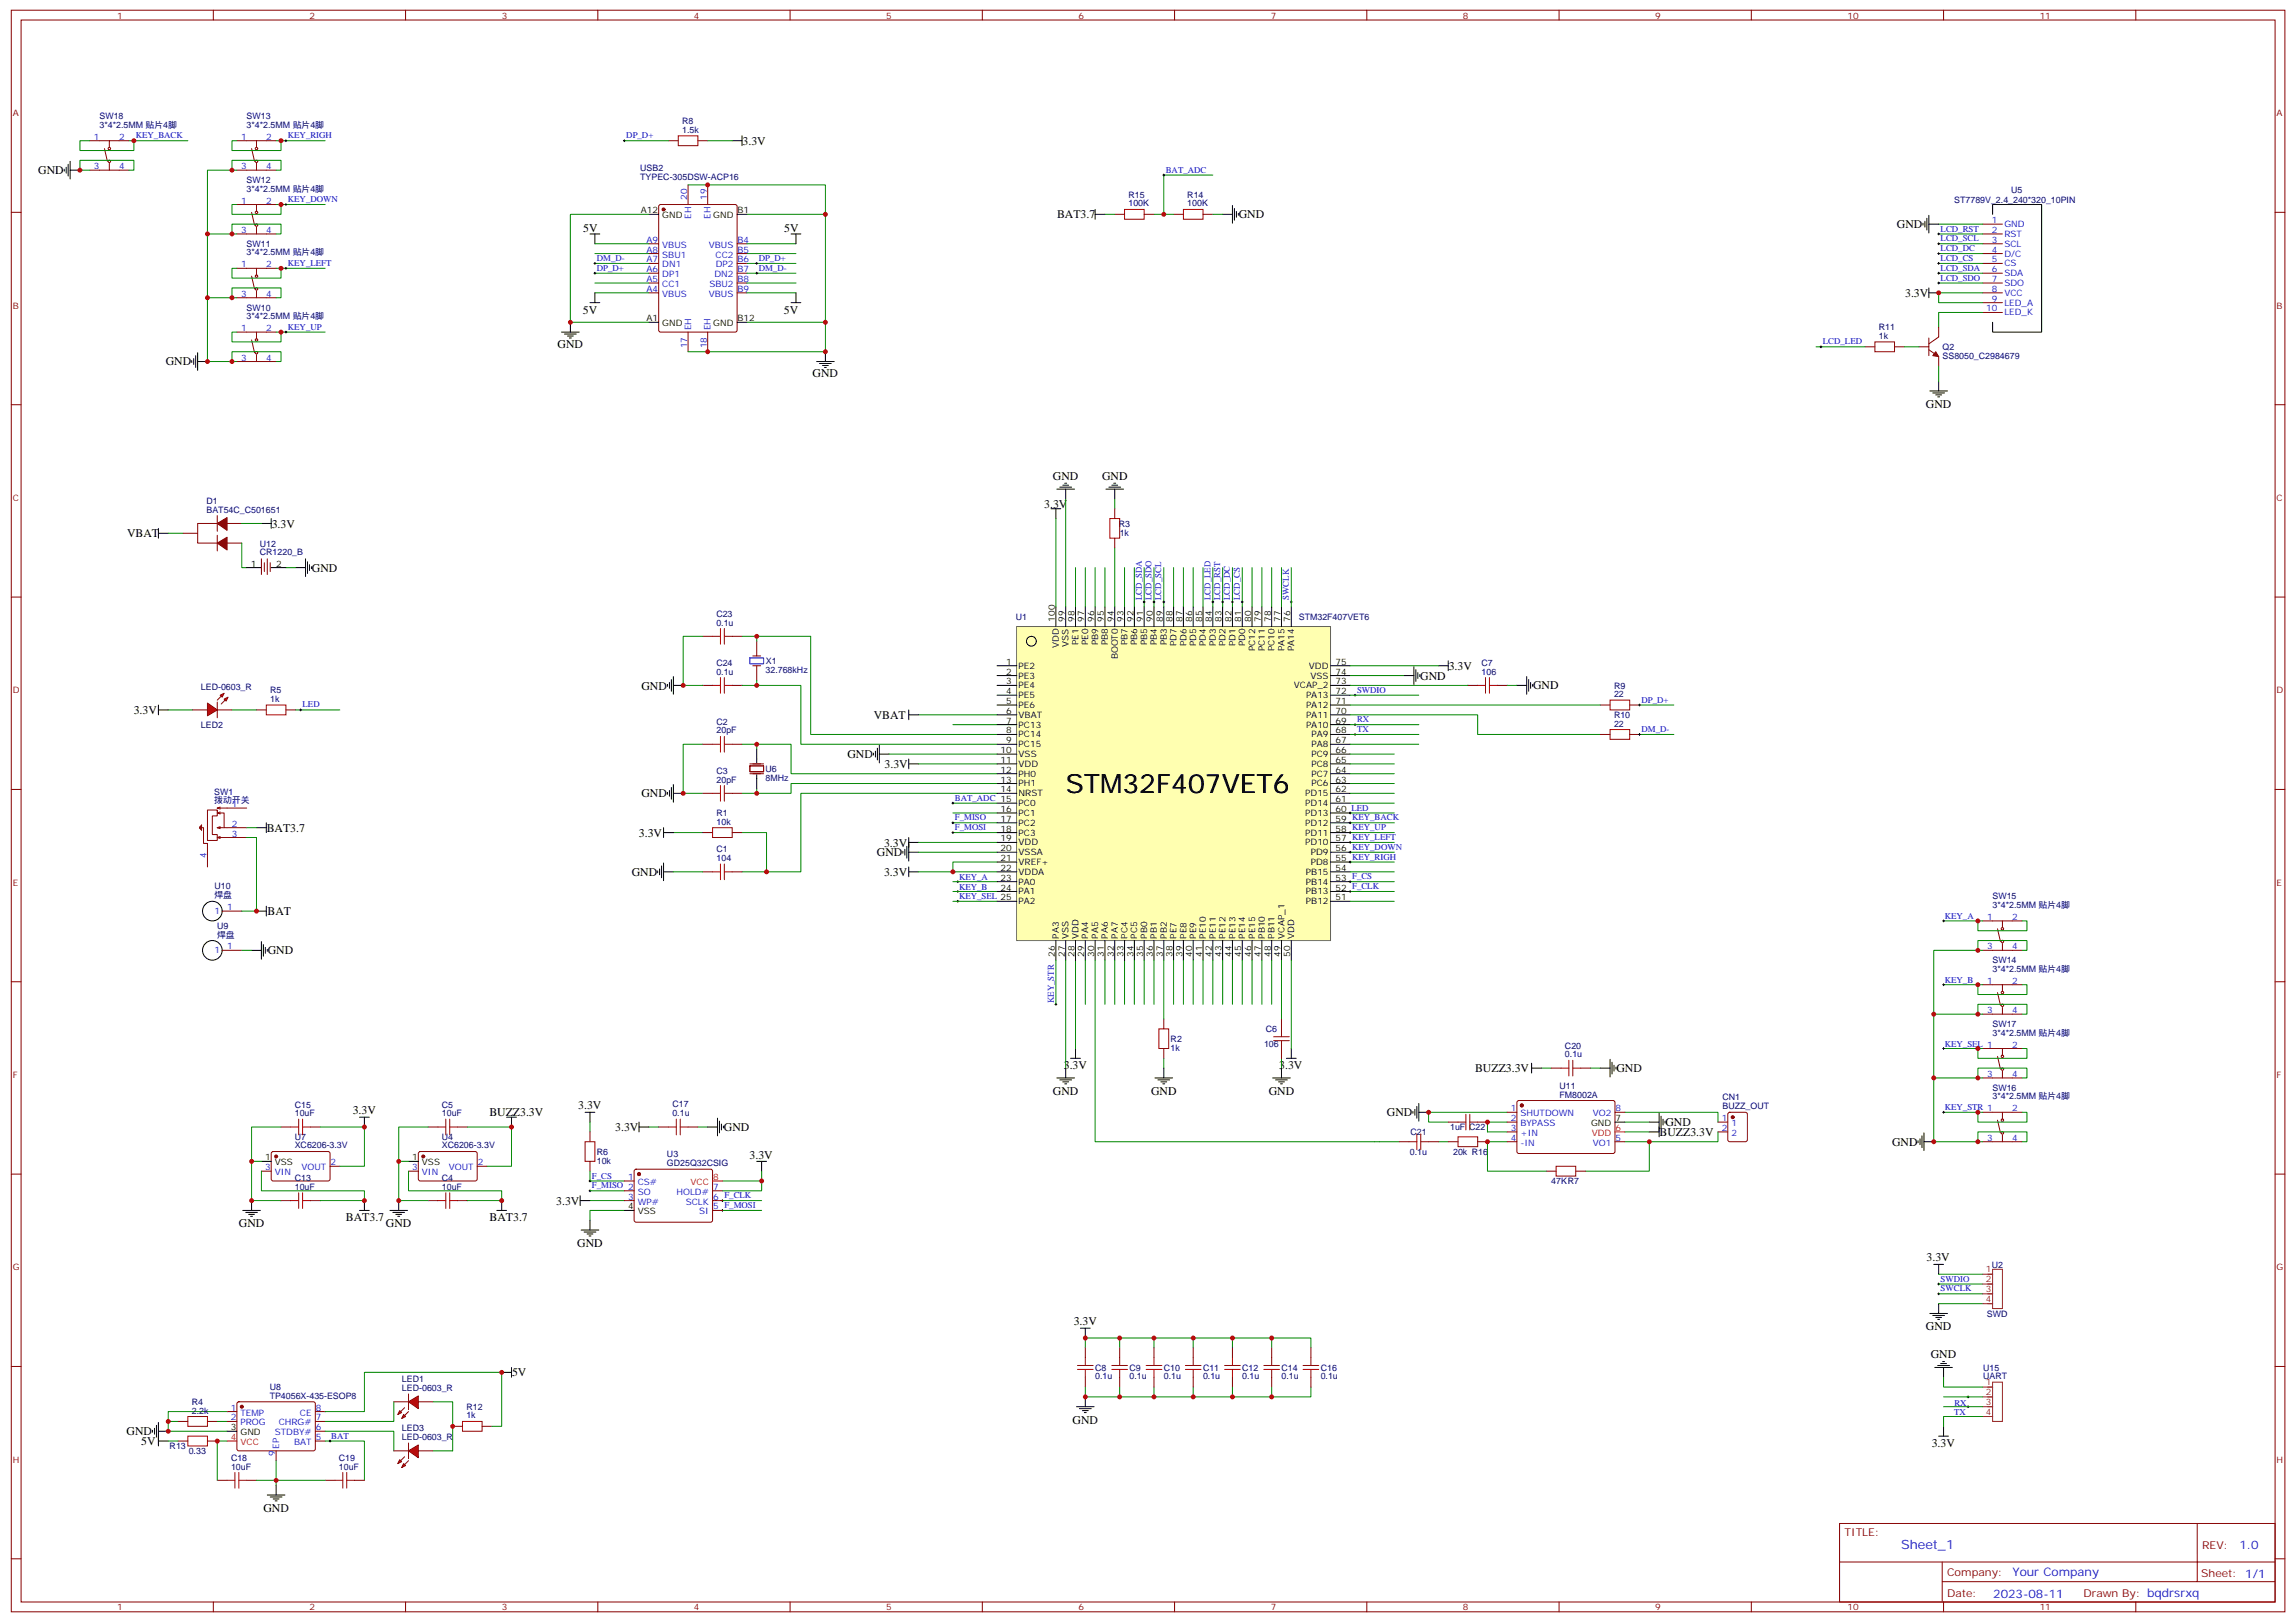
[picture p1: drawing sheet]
<svg xmlns="http://www.w3.org/2000/svg" width="825mm" height="583mm" viewBox="0 0 825 583" stroke-linecap="round" stroke-linejoin="round" font-family="sans-serif">
<defs><g id="words">
<text font-size="9.5" x="383.3" y="285.2">STM32F407VET6</text>
<text font-size="4.6" fill="#00f" x="683.7" y="556.7">Sheet_1</text>
<g font-size="4.2">
<text x="267.1" y="52">3.3V</text>
<text x="13.8" y="62.7">GND</text>
<text x="209.7" y="83.4">5V</text>
<text x="282" y="83.4">5V</text>
<text x="380.2" y="78.5">BAT3.7</text>
<text x="445.6" y="78.5">GND</text>
<text x="682.3" y="82">GND</text>
<text x="685.2" y="106.7">3.3V</text>
<text x="209.6" y="112.7">5V</text>
<text x="281.9" y="112.7">5V</text>
<text x="200.6" y="125">GND</text>
<text x="59.6" y="131.4">GND</text>
<text x="292.3" y="135.6">GND</text>
<text x="692.7" y="146.6">GND</text>
<text x="378.7" y="172.6">GND</text>
<text x="396.4" y="172.5">GND</text>
<text x="375.6" y="182.5">3.3V</text>
<text x="97.7" y="189.7">3.3V</text>
<text x="45.7" y="193.2">VBAT</text>
<text x="112.2" y="205.5">GND</text>
<text x="510.8" y="244.3">GND</text>
<text x="521.1" y="240.8">3.3V</text>
<text x="230.7" y="247.9">GND</text>
<text x="551.4" y="247.8">GND</text>
<text x="48.1" y="256.6">3.3V</text>
<text x="314.3" y="258.4">VBAT</text>
<text x="304.8" y="272.6">GND</text>
<text x="318.2" y="276">3.3V</text>
<text x="230.7" y="286.6">GND</text>
<text x="96" y="298.9">BAT3.7</text>
<text x="229.8" y="300.8">3.3V</text>
<text x="318" y="304.3">3.3V</text>
<text x="315.4" y="307.8">GND</text>
<text x="227.2" y="314.9">GND</text>
<text x="318" y="314.9">3.3V</text>
<text x="96.2" y="328.9">BAT</text>
<text x="96.3" y="343">GND</text>
<text x="382.6" y="384.4">3.3V</text>
<text x="460.1" y="384.4">3.3V</text>
<text x="530.6" y="385.4">BUZZ3.3V</text>
<text x="581.4" y="385.4">GND</text>
<text x="378.7" y="393.6">GND</text>
<text x="414" y="393.5">GND</text>
<text x="456.3" y="393.6">GND</text>
<text x="126.8" y="400.5">3.3V</text>
<text x="176" y="401.3">BUZZ3.3V</text>
<text x="208" y="398.7">3.3V</text>
<text x="498.8" y="401.2">GND</text>
<text x="221.3" y="406.6">3.3V</text>
<text x="260.4" y="406.6">GND</text>
<text x="599" y="404.8">GND</text>
<text x="596.9" y="408.3">BUZZ3.3V</text>
<text x="680.5" y="411.9">GND</text>
<text x="269.6" y="416.5">3.3V</text>
<text x="200.1" y="433">3.3V</text>
<text x="85.9" y="441.2">GND</text>
<text x="124.4" y="439.1">BAT3.7</text>
<text x="138.8" y="441.2">GND</text>
<text x="176.1" y="439.1">BAT3.7</text>
<text x="207.6" y="448.3">GND</text>
<text x="692.9" y="453.4">3.3V</text>
<text x="386.2" y="476.4">3.3V</text>
<text x="692.7" y="478.2">GND</text>
<text x="694.5" y="488.3">GND</text>
<text x="184.2" y="494.8">5V</text>
<text x="45.5" y="516">GND</text>
<text x="385.8" y="511.8">GND</text>
<text x="50.8" y="519.4">5V</text>
<text x="694.8" y="520.3">3.3V</text>
<text x="94.7" y="543.5">GND</text>
</g>
<g font-size="4.2" fill="#00f">
<text x="805.4" y="556.9">1.0</text>
<text x="723.8" y="566.5">Your Company</text>
<text x="716.9" y="574.3">2023-08-11</text>
</g>
<g font-size="3.9" fill="#800">
<text x="663.4" y="552.2">TITLE:</text>
<text x="792" y="556.9">REV:</text>
<text x="700.3" y="566.4">Company:</text>
<text x="791.7" y="567.1">Sheet: 1/1</text>
<text x="700.3" y="574.1">Date:</text>
<text x="749.3" y="574.2">Drawn By: bqdrsrxq</text>
</g>
<g font-size="3.2" fill="#800">
<text x="42.2" y="6.7">1</text>
<text x="111.3" y="6.7">2</text>
<text x="180.4" y="6.7">3</text>
<text x="249.6" y="6.7">4</text>
<text x="318.7" y="6.7">5</text>
<text x="387.9" y="6.7">6</text>
<text x="457" y="6.7">7</text>
<text x="526.2" y="6.7">8</text>
<text x="595.3" y="6.7">9</text>
<text x="664.5" y="6.7">10</text>
<text x="733.6" y="6.7">11</text>
<text x="4.6" y="41.8">A</text>
<text x="818.8" y="41.8">A</text>
<text x="4.6" y="110.9">B</text>
<text x="818.8" y="110.9">B</text>
<text x="4.6" y="180.1">C</text>
<text x="818.8" y="180.1">C</text>
<text x="4.6" y="249.2">D</text>
<text x="818.8" y="249.2">D</text>
<text x="4.6" y="318.3">E</text>
<text x="818.8" y="318.3">E</text>
<text x="4.6" y="387.5">F</text>
<text x="818.8" y="387.5">F</text>
<text x="4.6" y="456.6">G</text>
<text x="818.8" y="456.6">G</text>
<text x="4.6" y="525.8">H</text>
<text x="818.8" y="525.8">H</text>
<text x="42.2" y="578.9">1</text>
<text x="111.3" y="578.9">2</text>
<text x="180.4" y="578.9">3</text>
<text x="249.6" y="578.9">4</text>
<text x="318.7" y="578.9">5</text>
<text x="387.9" y="578.9">6</text>
<text x="457" y="578.9">7</text>
<text x="526.2" y="578.9">8</text>
<text x="595.3" y="578.9">9</text>
<text x="664.5" y="578.9">10</text>
<text x="733.6" y="578.9">11</text>
</g>
<g font-size="3.2" fill="#000080">
<text x="35.8" y="45.9">3*4*2.5MM 贴片4脚</text>
<text x="35.8" y="42.9">SW18</text>
<text x="88.7" y="45.9">3*4*2.5MM 贴片4脚</text>
<text x="88.7" y="42.9">SW13</text>
<text x="245.4" y="47.8">1.5k</text>
<text x="245.4" y="44.7">R8</text>
<text x="88.7" y="65.8">SW12</text>
<text x="230.3" y="64.7">TYPEC-305DSW-ACP16</text>
<text x="230.3" y="61.5">USB2</text>
<text x="88.7" y="68.9">3*4*2.5MM 贴片4脚</text>
<text x="405.9" y="71">R15</text>
<text x="427" y="71">R14</text>
<text x="723.4" y="69.4">U5</text>
<text x="405.9" y="74.2">100K</text>
<text x="427" y="74.2">100K</text>
<text x="702.9" y="72.9">ST7789V_2.4_240*320_10PIN</text>
<text x="88.7" y="88.7">SW11</text>
<text x="88.7" y="91.8">3*4*2.5MM 贴片4脚</text>
<text x="88.7" y="111.7">SW10</text>
<text x="88.7" y="114.7">3*4*2.5MM 贴片4脚</text>
<text x="675.8" y="118.7">R11</text>
<text x="675.8" y="121.8">1k</text>
<text x="698.7" y="125.8">Q2</text>
<text x="698.7" y="129">SS8050_C2984679</text>
<text x="74.3" y="184.3">BAT54C_C501651</text>
<text x="74.3" y="181.2">D1</text>
<text x="402.4" y="189.3">R3</text>
<text x="93.5" y="196.5">U12</text>
<text x="402.7" y="192.8">1k</text>
<text x="93.5" y="199.7">CR1220_B</text>
<text x="257.6" y="221.8">C23</text>
<text x="257.6" y="224.9">0.1u</text>
<text x="365.3" y="222.8">U1</text>
<text x="467.1" y="222.8">STM32F407VET6</text>
<text x="257.6" y="239.5">C24</text>
<text x="275.5" y="238.7">X1</text>
<text x="532.9" y="239.4">C7</text>
<text x="257.6" y="242.5">0.1u</text>
<text x="275.3" y="241.9">32.768kHz</text>
<text x="532.9" y="242.5">106</text>
<text x="72.3" y="248.1">LED-0603_R</text>
<text x="97.2" y="249.2">R5</text>
<text x="580.5" y="250.6">22</text>
<text x="580.5" y="247.5">R9</text>
<text x="97.2" y="252.4">1k</text>
<text x="72.3" y="261.6">LED2</text>
<text x="257.7" y="263.7">20pF</text>
<text x="257.7" y="260.5">C2</text>
<text x="580.5" y="261.2">22</text>
<text x="580.5" y="258.1">R10</text>
<text x="257.7" y="281.3">20pF</text>
<text x="257.7" y="278.1">C3</text>
<text x="275.3" y="280.7">8MHz</text>
<text x="275.3" y="277.5">U6</text>
<text x="77" y="285.6">SW1</text>
<text x="77" y="288.7">拨动开关</text>
<text x="257.7" y="293.3">R1</text>
<text x="257.7" y="296.5">10k</text>
<text x="257.7" y="309.5">104</text>
<text x="257.7" y="306.4">C1</text>
<text x="77.1" y="322.9">焊盘</text>
<text x="77.1" y="319.7">U10</text>
<text x="716.6" y="323.3">SW15</text>
<text x="716.6" y="326.4">3*4*2.5MM 贴片4脚</text>
<text x="78.1" y="333.8">U9</text>
<text x="78.1" y="337">焊盘</text>
<text x="716.6" y="346.3">SW14</text>
<text x="716.6" y="349.3">3*4*2.5MM 贴片4脚</text>
<text x="455.3" y="371">C6</text>
<text x="716.6" y="369.2">SW17</text>
<text x="421" y="377.7">1k</text>
<text x="421" y="374.5">R2</text>
<text x="454.6" y="376.3">106</text>
<text x="562.9" y="376.9">C20</text>
<text x="716.6" y="372.3">3*4*2.5MM 贴片4脚</text>
<text x="562.9" y="380.1">0.1u</text>
<text x="560.9" y="394.5">FM8002A</text>
<text x="560.9" y="391.3">U11</text>
<text x="619.5" y="395.4">CN1</text>
<text x="716.6" y="395.2">3*4*2.5MM 贴片4脚</text>
<text x="716.6" y="392.1">SW16</text>
<text x="106" y="401.2">10uF</text>
<text x="106" y="398.2">C15</text>
<text x="158.9" y="401.2">10uF</text>
<text x="158.9" y="398.2">C5</text>
<text x="241.8" y="401.2">0.1u</text>
<text x="241.8" y="398.1">C17</text>
<text x="619.5" y="398.6">BUZZ_OUT</text>
<text x="521.6" y="406.3">1uF C22</text>
<text x="106" y="412.8">XC6206-3.3V</text>
<text x="106" y="409.8">U7</text>
<text x="158.9" y="412.8">XC6206-3.3V</text>
<text x="158.9" y="409.8">U4</text>
<text x="507.3" y="408">C21</text>
<text x="214.7" y="418.3">10k</text>
<text x="214.7" y="415.1">R6</text>
<text x="239.9" y="419.2">GD25Q32CSIG</text>
<text x="239.9" y="416">U3</text>
<text x="507.1" y="415.1">0.1u</text>
<text x="522.6" y="415.1">20k R16</text>
<text x="106" y="424.6">C13</text>
<text x="158.9" y="424.6">C4</text>
<text x="557.9" y="425.7">47KR7</text>
<text x="106" y="427.7">10uF</text>
<text x="158.9" y="427.7">10uF</text>
<text x="716.3" y="455.7">U2</text>
<text x="714.6" y="473.3">SWD</text>
<text x="144.6" y="496.9">LED1</text>
<text x="393.9" y="495.9">0.1u</text>
<text x="393.9" y="492.9">C8</text>
<text x="406.2" y="495.9">0.1u</text>
<text x="406.2" y="492.9">C9</text>
<text x="418.6" y="495.9">0.1u</text>
<text x="418.6" y="492.9">C10</text>
<text x="432.7" y="495.9">0.1u</text>
<text x="432.7" y="492.9">C11</text>
<text x="446.8" y="495.9">0.1u</text>
<text x="446.8" y="492.9">C12</text>
<text x="460.9" y="495.9">0.1u</text>
<text x="460.9" y="492.9">C14</text>
<text x="475" y="495.9">0.1u</text>
<text x="475" y="492.9">C16</text>
<text x="713.3" y="495.8">UART</text>
<text x="713.3" y="492.7">U15</text>
<text x="97" y="502.8">TP4056X-435-ESOP8</text>
<text x="97" y="499.6">U8</text>
<text x="144.6" y="500">LED-0603_R</text>
<text x="69" y="508.1">2.2k</text>
<text x="69" y="504.9">R4</text>
<text x="167.8" y="509.9">1k</text>
<text x="167.8" y="506.8">R12</text>
<text x="144.6" y="514.5">LED3</text>
<text x="61" y="521">R13</text>
<text x="144.6" y="517.7">LED-0603_R</text>
<text x="67.9" y="522.8">0.33</text>
<text x="83.1" y="525.1">C18</text>
<text x="121.9" y="525.1">C19</text>
<text x="83.1" y="528.2">10uF</text>
<text x="121.9" y="528.2">10uF</text>
</g>
<g font-size="3.2" fill="#00f">
<text x="33.8" y="50.2">1</text>
<text x="42.9" y="50.2">2</text>
<text x="48.9" y="49.7">KEY_BACK</text>
<text x="86.7" y="50.2">1</text>
<text x="95.8" y="50.2">2</text>
<text x="103.5" y="49.7">KEY_RIGH</text>
<text x="225.3" y="49.7">DP_D+</text>
<text x="33.8" y="60.8">3</text>
<text x="42.9" y="60.8">4</text>
<text x="86.7" y="60.8">3</text>
<text x="95.8" y="60.8">4</text>
<text x="419.3" y="62.1">BAT_ADC</text>
<text x="247.1" y="71.8" transform="rotate(-90 247.1 71.8)">20</text>
<text x="254.2" y="71.8" transform="rotate(-90 254.2 71.8)">19</text>
<text x="86.7" y="73.2">1</text>
<text x="95.8" y="73.2">2</text>
<text x="103.5" y="72.6">KEY_DOWN</text>
<text x="86.7" y="83.7">3</text>
<text x="95.8" y="83.7">4</text>
<text x="248.5" y="78.6" transform="rotate(-90 248.5 78.6)">EH</text>
<text x="255.6" y="78.6" transform="rotate(-90 255.6 78.6)">EH</text>
<text x="698" y="83.2">LCD_RST</text>
<text x="716.4" y="80.2">1</text>
<text x="716.4" y="83.7">2</text>
<text x="720.9" y="81.6">GND</text>
<text x="232.5" y="87.3">A9</text>
<text x="238.2" y="89">VBUS</text>
<text x="255" y="89">VBUS</text>
<text x="265.3" y="87.3">B4</text>
<text x="698" y="86.7">LCD_SCL</text>
<text x="716.4" y="87.3">3</text>
<text x="720.9" y="85.2">RST</text>
<text x="720.9" y="88.7">SCL</text>
<text x="103.5" y="95.6">KEY_LEFT</text>
<text x="214.7" y="93.8">DM_D-</text>
<text x="232.5" y="90.8">A8</text>
<text x="232.5" y="94.3">A7</text>
<text x="238.2" y="92.6">SBU1</text>
<text x="257.4" y="92.6">CC2</text>
<text x="265.3" y="94.3">B6</text>
<text x="265.3" y="90.8">B5</text>
<text x="272.9" y="93.8">DP_D+</text>
<text x="698" y="90.3">LCD_DC</text>
<text x="698" y="93.8">LCD_CS</text>
<text x="716.4" y="90.8">4</text>
<text x="716.4" y="94.3">5</text>
<text x="720.9" y="92.2">D/C</text>
<text x="720.9" y="95.7">CS</text>
<text x="86.7" y="96.1">1</text>
<text x="95.8" y="96.1">2</text>
<text x="214.7" y="97.3">DP_D+</text>
<text x="232.5" y="97.9">A6</text>
<text x="232.5" y="101.4">A5</text>
<text x="238.2" y="96.1">DN1</text>
<text x="238.2" y="99.6">DP1</text>
<text x="257" y="99.6">DN2</text>
<text x="257.4" y="96.1">DP2</text>
<text x="265.3" y="101.4">B8</text>
<text x="265.3" y="97.9">B7</text>
<text x="272.9" y="97.3">DM_D-</text>
<text x="698" y="97.3">LCD_SDA</text>
<text x="698" y="100.9">LCD_SDO</text>
<text x="716.4" y="97.9">6</text>
<text x="716.4" y="101.4">7</text>
<text x="720.9" y="99.3">SDA</text>
<text x="86.7" y="106.7">3</text>
<text x="95.8" y="106.7">4</text>
<text x="232.5" y="104.9">A4</text>
<text x="238.2" y="103.2">CC1</text>
<text x="238.2" y="106.7">VBUS</text>
<text x="255" y="106.7">VBUS</text>
<text x="255.1" y="103.2">SBU2</text>
<text x="265.3" y="104.9">B9</text>
<text x="716.4" y="104.9">8</text>
<text x="720.9" y="102.8">SDO</text>
<text x="720.9" y="106.3">VCC</text>
<text x="714.4" y="112">10</text>
<text x="716.4" y="108.4">9</text>
<text x="720.9" y="109.9">LED_A</text>
<text x="720.9" y="113.4">LED_K</text>
<text x="86.7" y="119">1</text>
<text x="95.8" y="119">2</text>
<text x="103.5" y="118.5">KEY_UP</text>
<text x="248.5" y="118.7" transform="rotate(-90 248.5 118.7)">EH</text>
<text x="255.6" y="118.7" transform="rotate(-90 255.6 118.7)">EH</text>
<text x="247.1" y="125.2" transform="rotate(-90 247.1 125.2)">17</text>
<text x="254.2" y="125.2" transform="rotate(-90 254.2 125.2)">18</text>
<text x="655.6" y="123.8">LCD_LED</text>
<text x="86.7" y="129.6">3</text>
<text x="95.8" y="129.6">4</text>
<text x="410.6" y="215.7" transform="rotate(-90 410.6 215.7)">LCD_SDA</text>
<text x="414.2" y="215.7" transform="rotate(-90 414.2 215.7)">LCD_SDO</text>
<text x="417.7" y="215.7" transform="rotate(-90 417.7 215.7)">LCD_SCL</text>
<text x="435.3" y="215.7" transform="rotate(-90 435.3 215.7)">LCD_LED</text>
<text x="438.9" y="215.7" transform="rotate(-90 438.9 215.7)">LCD_RST</text>
<text x="442.4" y="215.7" transform="rotate(-90 442.4 215.7)">LCD_DC</text>
<text x="445.9" y="215.7" transform="rotate(-90 445.9 215.7)">LCD_CS</text>
<text x="463.5" y="215.7" transform="rotate(-90 463.5 215.7)">SWCLK</text>
<text x="488.1" y="249">SWDIO</text>
<text x="108.8" y="254.3">LED</text>
<text x="590.4" y="252.6">DP_D+</text>
<text x="488.1" y="263.1">TX</text>
<text x="488.1" y="259.6">RX</text>
<text x="590.4" y="263.1">DM_D-</text>
<text x="343.4" y="287.8">BAT_ADC 15</text>
<text x="83.4" y="290.1">1</text>
<text x="83.4" y="297.2">2</text>
<text x="343.4" y="294.9">F_MISO</text>
<text x="343.4" y="298.4">F_MOSI</text>
<text x="83.4" y="300.7">3</text>
<text x="74.3" y="308.4" transform="rotate(-90 74.3 308.4)">4</text>
<text x="344.9" y="316.2">KEY_A</text>
<text x="344.9" y="323.3">KEY_SEL 25</text>
<text x="344.9" y="319.8">KEY_B</text>
<text x="77.2" y="328.6">1</text>
<text x="81.7" y="327.2">1</text>
<text x="699.5" y="330.3">KEY_A</text>
<text x="714.7" y="330.7">1</text>
<text x="723.7" y="330.7">2</text>
<text x="81.7" y="341.3">1</text>
<text x="714.7" y="341.3">3</text>
<text x="723.7" y="341.3">4</text>
<text x="77.2" y="342.7">1</text>
<text x="699.5" y="353.3">KEY_B</text>
<text x="714.7" y="353.6">1</text>
<text x="723.7" y="353.6">2</text>
<text x="379.1" y="360.6" transform="rotate(-90 379.1 360.6)">KEY_STR</text>
<text x="714.7" y="364.2">3</text>
<text x="723.7" y="364.2">4</text>
<text x="699.5" y="376.2">KEY_SEL 1</text>
<text x="723.7" y="376.6">2</text>
<text x="714.7" y="387.1">3</text>
<text x="723.7" y="387.1">4</text>
<text x="543.4" y="399.5">1</text>
<text x="546.9" y="401.2">SHUTDOWN</text>
<text x="572.9" y="401.2">VO2</text>
<text x="581" y="399.5">8</text>
<text x="699.5" y="399.1">KEY_STR 1</text>
<text x="723.7" y="399.5">2</text>
<text x="543.4" y="403">2</text>
<text x="543.4" y="406.5">3</text>
<text x="546.9" y="404.8">BYPASS</text>
<text x="619.2" y="403">1</text>
<text x="619.2" y="406.5">2</text>
<text x="622.7" y="404.8">1</text>
<text x="543.4" y="410.1">4</text>
<text x="546.9" y="408.3">+IN</text>
<text x="546.9" y="411.8">-IN</text>
<text x="572.9" y="411.8">VO1</text>
<text x="581" y="410.1">5</text>
<text x="622.7" y="408.3">2</text>
<text x="714.7" y="410.1">3</text>
<text x="723.7" y="410.1">4</text>
<text x="118.9" y="418.9">2</text>
<text x="171.8" y="418.9">2</text>
<text x="95.4" y="420.7">3</text>
<text x="98.8" y="422.4">VIN</text>
<text x="108.5" y="420.7">VOUT</text>
<text x="148.3" y="420.7">3</text>
<text x="151.8" y="422.4">VIN</text>
<text x="161.4" y="420.7">VOUT</text>
<text x="212.9" y="423.7">F_CS</text>
<text x="225.9" y="424.2">1</text>
<text x="229.4" y="425.9">CS#</text>
<text x="212.9" y="427.2">F_MISO 2</text>
<text x="225.9" y="431.2">3</text>
<text x="229.4" y="429.5">SO</text>
<text x="243.3" y="429.5">HOLD#</text>
<text x="256.5" y="431.2">6 F_CLK</text>
<text x="256.5" y="427.7">7</text>
<text x="229.4" y="433">WP#</text>
<text x="246.6" y="433">SCLK</text>
<text x="251.5" y="436.5">SI</text>
<text x="256.5" y="434.8">5 F_MOSI</text>
<text x="698" y="460.7">SWDIO</text>
<text x="698" y="464.2">SWCLK</text>
<text x="83" y="507.1">1</text>
<text x="86.5" y="508.8">TEMP</text>
<text x="107.9" y="508.8">CE</text>
<text x="113.6" y="507.1">8</text>
<text x="702.9" y="508.8">TX</text>
<text x="702.9" y="505.3">RX</text>
<text x="83" y="510.6">2</text>
<text x="86.5" y="512.4">PROG</text>
<text x="98.8" y="515.9">STDBY#</text>
<text x="100.2" y="512.4">CHRG#</text>
<text x="113.6" y="514.1">6</text>
<text x="113.6" y="510.6">7</text>
<text x="100.4" y="520.8" transform="rotate(-90 100.4 520.8)">EP</text>
<text x="105.8" y="519.4">BAT</text>
<text x="113.6" y="517.7">5</text>
<text x="119.2" y="517.3">BAT</text>
<text x="99" y="523.6" transform="rotate(-90 99 523.6)">9</text>
</g>
<g font-size="3.2">
<text x="230.5" y="76.7">A12</text>
<text x="265.3" y="76.7">B1</text>
<text x="238.2" y="78.5">GND</text>
<text x="256.5" y="78.5">GND</text>
<text x="232.5" y="115.5">A1</text>
<text x="238.2" y="117.3">GND</text>
<text x="256.5" y="117.3">GND</text>
<text x="265.3" y="115.5">B12</text>
<text x="90.2" y="203.7">1</text>
<text x="99.3" y="203.7">2</text>
<text x="379.4" y="223.4" transform="rotate(-90 379.4 223.4)">100</text>
<text x="382.9" y="223.4" transform="rotate(-90 382.9 223.4)">99</text>
<text x="386.5" y="223.4" transform="rotate(-90 386.5 223.4)">98</text>
<text x="390" y="223.4" transform="rotate(-90 390 223.4)">97</text>
<text x="393.5" y="223.4" transform="rotate(-90 393.5 223.4)">96</text>
<text x="397.1" y="223.4" transform="rotate(-90 397.1 223.4)">95</text>
<text x="400.6" y="223.4" transform="rotate(-90 400.6 223.4)">94</text>
<text x="404.1" y="223.4" transform="rotate(-90 404.1 223.4)">93</text>
<text x="407.6" y="223.4" transform="rotate(-90 407.6 223.4)">92</text>
<text x="411.2" y="223.4" transform="rotate(-90 411.2 223.4)">91</text>
<text x="414.7" y="223.4" transform="rotate(-90 414.7 223.4)">90</text>
<text x="418.2" y="223.4" transform="rotate(-90 418.2 223.4)">89</text>
<text x="421.7" y="223.4" transform="rotate(-90 421.7 223.4)">88</text>
<text x="425.3" y="223.4" transform="rotate(-90 425.3 223.4)">87</text>
<text x="428.8" y="223.4" transform="rotate(-90 428.8 223.4)">86</text>
<text x="432.3" y="223.4" transform="rotate(-90 432.3 223.4)">85</text>
<text x="435.9" y="223.4" transform="rotate(-90 435.9 223.4)">84</text>
<text x="439.4" y="223.4" transform="rotate(-90 439.4 223.4)">83</text>
<text x="442.9" y="223.4" transform="rotate(-90 442.9 223.4)">82</text>
<text x="446.4" y="223.4" transform="rotate(-90 446.4 223.4)">81</text>
<text x="450" y="223.4" transform="rotate(-90 450 223.4)">80</text>
<text x="453.5" y="223.4" transform="rotate(-90 453.5 223.4)">79</text>
<text x="457" y="223.4" transform="rotate(-90 457 223.4)">78</text>
<text x="460.6" y="223.4" transform="rotate(-90 460.6 223.4)">77</text>
<text x="464.1" y="223.4" transform="rotate(-90 464.1 223.4)">76</text>
<text x="380.8" y="233" transform="rotate(-90 380.8 233)">VDD</text>
<text x="384.4" y="232.4" transform="rotate(-90 384.4 232.4)">VSS</text>
<text x="387.9" y="231.9" transform="rotate(-90 387.9 231.9)">PE1</text>
<text x="391.4" y="231.9" transform="rotate(-90 391.4 231.9)">PE0</text>
<text x="394.9" y="232" transform="rotate(-90 394.9 232)">PB9</text>
<text x="398.5" y="232" transform="rotate(-90 398.5 232)">PB8</text>
<text x="405.5" y="232" transform="rotate(-90 405.5 232)">PB7</text>
<text x="409" y="232" transform="rotate(-90 409 232)">PB6</text>
<text x="412.6" y="232" transform="rotate(-90 412.6 232)">PB5</text>
<text x="416.1" y="232" transform="rotate(-90 416.1 232)">PB4</text>
<text x="419.6" y="232" transform="rotate(-90 419.6 232)">PB3</text>
<text x="423.2" y="232.3" transform="rotate(-90 423.2 232.3)">PD7</text>
<text x="426.7" y="232.3" transform="rotate(-90 426.7 232.3)">PD6</text>
<text x="430.2" y="232.3" transform="rotate(-90 430.2 232.3)">PD5</text>
<text x="433.7" y="232.3" transform="rotate(-90 433.7 232.3)">PD4</text>
<text x="437.3" y="232.3" transform="rotate(-90 437.3 232.3)">PD3</text>
<text x="440.8" y="232.3" transform="rotate(-90 440.8 232.3)">PD2</text>
<text x="444.3" y="232.3" transform="rotate(-90 444.3 232.3)">PD1</text>
<text x="447.9" y="232.3" transform="rotate(-90 447.9 232.3)">PD0</text>
<text x="361.9" y="239">1</text>
<text x="402" y="237.1" transform="rotate(-90 402 237.1)">BOOT0</text>
<text x="451.4" y="234.1" transform="rotate(-90 451.4 234.1)">PC12</text>
<text x="454.9" y="234.1" transform="rotate(-90 454.9 234.1)">PC11</text>
<text x="458.4" y="234.1" transform="rotate(-90 458.4 234.1)">PC10</text>
<text x="462" y="234" transform="rotate(-90 462 234)">PA15</text>
<text x="465.5" y="234" transform="rotate(-90 465.5 234)">PA14</text>
<text x="480.3" y="239">75</text>
<text x="361.9" y="242.5">2</text>
<text x="366.4" y="240.4">PE2</text>
<text x="366.4" y="243.9">PE3</text>
<text x="470.8" y="240.4">VDD</text>
<text x="471.3" y="243.9">VSS</text>
<text x="480.3" y="242.5">74</text>
<text x="361.9" y="246">3</text>
<text x="361.9" y="249.6">4</text>
<text x="366.4" y="247.4">PE4</text>
<text x="366.4" y="251">PE5</text>
<text x="465.3" y="247.4">VCAP_2</text>
<text x="469.7" y="251">PA13</text>
<text x="480.3" y="249.6">72</text>
<text x="480.3" y="246">73</text>
<text x="361.9" y="253.1">5</text>
<text x="361.9" y="256.6">6</text>
<text x="366.4" y="254.5">PE6</text>
<text x="469.7" y="254.5">PA12</text>
<text x="480.3" y="256.6">70</text>
<text x="480.3" y="253.1">71</text>
<text x="361.9" y="260.1">7</text>
<text x="361.9" y="263.7">8</text>
<text x="366.4" y="258">VBAT</text>
<text x="366.4" y="261.5">PC13</text>
<text x="469.7" y="261.5">PA10</text>
<text x="469.7" y="258">PA11</text>
<text x="480.3" y="263.7">68</text>
<text x="480.3" y="260.1">69</text>
<text x="361.9" y="267.2">9</text>
<text x="366.4" y="265.1">PC14</text>
<text x="366.4" y="268.6">PC15</text>
<text x="471.7" y="268.6">PA8</text>
<text x="471.7" y="265.1">PA9</text>
<text x="480.3" y="267.2">67</text>
<text x="359.9" y="270.7">10</text>
<text x="359.9" y="274.2">11</text>
<text x="366.4" y="272.1">VSS</text>
<text x="366.4" y="275.7">VDD</text>
<text x="471.7" y="275.7">PC8</text>
<text x="471.7" y="272.1">PC9</text>
<text x="480.3" y="274.2">65</text>
<text x="480.3" y="270.7">66</text>
<text x="359.9" y="277.8">12</text>
<text x="359.9" y="281.3">13</text>
<text x="366.4" y="279.2">PH0</text>
<text x="471.7" y="279.2">PC7</text>
<text x="480.3" y="281.3">63</text>
<text x="480.3" y="277.8">64</text>
<text x="359.9" y="284.8">14</text>
<text x="366.4" y="282.7">PH1</text>
<text x="366.4" y="286.2">NRST</text>
<text x="469.4" y="286.2">PD15</text>
<text x="471.7" y="282.7">PC6</text>
<text x="480.3" y="284.8">62</text>
<text x="359.9" y="291.9">16</text>
<text x="366.4" y="289.8">PC0</text>
<text x="366.4" y="293.3">PC1</text>
<text x="469.4" y="293.3">PD13</text>
<text x="469.4" y="289.8">PD14</text>
<text x="480.3" y="291.9">60 LED</text>
<text x="480.3" y="288.4">61</text>
<text x="359.9" y="295.4">17</text>
<text x="359.9" y="298.9">18</text>
<text x="366.4" y="296.8">PC2</text>
<text x="469.4" y="296.8">PD12</text>
<text x="480.3" y="298.9">58 KEY_UP</text>
<text x="480.3" y="295.4">59 KEY_BACK</text>
<text x="359.9" y="302.5">19</text>
<text x="359.9" y="306">20</text>
<text x="366.4" y="300.4">PC3</text>
<text x="366.4" y="303.9">VDD</text>
<text x="469.4" y="303.9">PD10</text>
<text x="469.4" y="300.4">PD11</text>
<text x="480.3" y="306">56 KEY_DOWN</text>
<text x="480.3" y="302.5">57 KEY_LEFT</text>
<text x="359.9" y="309.5">21</text>
<text x="366.4" y="307.4">VSSA</text>
<text x="366.4" y="310.9">VREF+</text>
<text x="471.5" y="310.9">PD8</text>
<text x="471.5" y="307.4">PD9</text>
<text x="480.3" y="309.5">55 KEY_RIGH</text>
<text x="359.9" y="313.1">22</text>
<text x="359.9" y="316.6">23</text>
<text x="366.4" y="314.5">VDDA</text>
<text x="366.4" y="318">PA0</text>
<text x="469.7" y="318">PB14</text>
<text x="469.7" y="314.5">PB15</text>
<text x="480.3" y="316.6">53 F_CS</text>
<text x="480.3" y="313.1">54</text>
<text x="359.9" y="320.1">24</text>
<text x="366.4" y="321.5">PA1</text>
<text x="469.7" y="321.5">PB13</text>
<text x="480.3" y="323.6">51</text>
<text x="480.3" y="320.1">52 F_CLK</text>
<text x="366.4" y="325">PA2</text>
<text x="469.7" y="325">PB12</text>
<text x="380.8" y="337.4" transform="rotate(-90 380.8 337.4)">PA3</text>
<text x="384.4" y="337.4" transform="rotate(-90 384.4 337.4)">VSS</text>
<text x="387.9" y="337.4" transform="rotate(-90 387.9 337.4)">VDD</text>
<text x="391.4" y="337.4" transform="rotate(-90 391.4 337.4)">PA4</text>
<text x="394.9" y="337.4" transform="rotate(-90 394.9 337.4)">PA5</text>
<text x="398.5" y="337.4" transform="rotate(-90 398.5 337.4)">PA6</text>
<text x="402" y="337.4" transform="rotate(-90 402 337.4)">PA7</text>
<text x="405.5" y="337.4" transform="rotate(-90 405.5 337.4)">PC4</text>
<text x="409" y="337.4" transform="rotate(-90 409 337.4)">PC5</text>
<text x="412.6" y="337.4" transform="rotate(-90 412.6 337.4)">PB0</text>
<text x="416.1" y="337.4" transform="rotate(-90 416.1 337.4)">PB1</text>
<text x="419.6" y="337.4" transform="rotate(-90 419.6 337.4)">PB2</text>
<text x="423.2" y="337.4" transform="rotate(-90 423.2 337.4)">PE7</text>
<text x="426.7" y="337.4" transform="rotate(-90 426.7 337.4)">PE8</text>
<text x="430.2" y="337.4" transform="rotate(-90 430.2 337.4)">PE9</text>
<text x="433.7" y="337.4" transform="rotate(-90 433.7 337.4)">PE10</text>
<text x="437.3" y="337.4" transform="rotate(-90 437.3 337.4)">PE11</text>
<text x="440.8" y="337.4" transform="rotate(-90 440.8 337.4)">PE12</text>
<text x="444.3" y="337.4" transform="rotate(-90 444.3 337.4)">PE13</text>
<text x="447.9" y="337.4" transform="rotate(-90 447.9 337.4)">PE14</text>
<text x="451.4" y="337.4" transform="rotate(-90 451.4 337.4)">PE15</text>
<text x="454.9" y="337.4" transform="rotate(-90 454.9 337.4)">PB10</text>
<text x="458.4" y="337.4" transform="rotate(-90 458.4 337.4)">PB11</text>
<text x="462" y="337.4" transform="rotate(-90 462 337.4)">VCAP_1</text>
<text x="465.5" y="337.4" transform="rotate(-90 465.5 337.4)">VDD</text>
<text x="379.4" y="343.9" transform="rotate(-90 379.4 343.9)">26</text>
<text x="382.9" y="343.9" transform="rotate(-90 382.9 343.9)">27</text>
<text x="386.5" y="343.9" transform="rotate(-90 386.5 343.9)">28</text>
<text x="390" y="343.9" transform="rotate(-90 390 343.9)">29</text>
<text x="393.5" y="343.9" transform="rotate(-90 393.5 343.9)">30</text>
<text x="397.1" y="343.9" transform="rotate(-90 397.1 343.9)">31</text>
<text x="400.6" y="343.9" transform="rotate(-90 400.6 343.9)">32</text>
<text x="404.1" y="343.9" transform="rotate(-90 404.1 343.9)">33</text>
<text x="407.6" y="343.9" transform="rotate(-90 407.6 343.9)">34</text>
<text x="411.2" y="343.9" transform="rotate(-90 411.2 343.9)">35</text>
<text x="414.7" y="343.9" transform="rotate(-90 414.7 343.9)">36</text>
<text x="418.2" y="343.9" transform="rotate(-90 418.2 343.9)">37</text>
<text x="421.7" y="343.9" transform="rotate(-90 421.7 343.9)">38</text>
<text x="425.3" y="343.9" transform="rotate(-90 425.3 343.9)">39</text>
<text x="428.8" y="343.9" transform="rotate(-90 428.8 343.9)">40</text>
<text x="432.3" y="343.9" transform="rotate(-90 432.3 343.9)">41</text>
<text x="435.9" y="343.9" transform="rotate(-90 435.9 343.9)">42</text>
<text x="439.4" y="343.9" transform="rotate(-90 439.4 343.9)">43</text>
<text x="442.9" y="343.9" transform="rotate(-90 442.9 343.9)">44</text>
<text x="446.4" y="343.9" transform="rotate(-90 446.4 343.9)">45</text>
<text x="450" y="343.9" transform="rotate(-90 450 343.9)">46</text>
<text x="453.5" y="343.9" transform="rotate(-90 453.5 343.9)">47</text>
<text x="457" y="343.9" transform="rotate(-90 457 343.9)">48</text>
<text x="460.6" y="343.9" transform="rotate(-90 460.6 343.9)">49</text>
<text x="464.1" y="343.9" transform="rotate(-90 464.1 343.9)">50</text>
<text x="572.3" y="404.8">GND</text>
<text x="581" y="403">7</text>
<text x="95.4" y="417.1">1</text>
<text x="98.8" y="418.9">VSS</text>
<text x="148.3" y="417.1">1</text>
<text x="151.8" y="418.9">VSS</text>
<text x="225.9" y="434.8">4</text>
<text x="229.4" y="436.5">VSS</text>
<text x="83" y="514.1">3</text>
<text x="86.5" y="515.9">GND</text>
</g>
<g font-size="3.2" fill="#f00">
<text x="581" y="406.5">6</text>
<text x="572.5" y="408.3">VDD</text>
<text x="248.4" y="425.9">VCC</text>
<text x="256.5" y="424.2">8</text>
<text x="83" y="517.7">4</text>
<text x="86.5" y="519.4">VCC</text>
</g>
<g font-size="3.2" fill="#8d2323">
<text x="714.2" y="460.9">2</text>
<text x="714.2" y="457.3">1</text>
<text x="714.2" y="467.9">4</text>
<text x="714.2" y="464.4">3</text>
<text x="714.2" y="497.9">1</text>
<text x="714.2" y="501.4">2</text>
<text x="714.2" y="508.5">4</text>
<text x="714.2" y="505">3</text>
</g>
</g></defs>
<g fill="none" stroke="#870000" stroke-width=".36">
<path d="M4.1 3.7h817.7v575.7h-817.7zM7.6 7.2h810.7v568.7h-810.7zM76.7 3.7v3.5M145.9 3.7v3.5M215 3.7v3.5M284.2 3.7v3.5M353.3 3.7v3.5M422.5 3.7v3.5M491.6 3.7v3.5M560.7 3.7v3.5M629.9 3.7v3.5M699 3.7v3.5"/>
<path d="M768.2 3.7v3.5M4.1 76.3h3.5M818.3 76.3h3.5M4.1 145.5h3.5M818.3 145.5h3.5M4.1 214.6h3.5M818.3 214.6h3.5M92.3 255.2h3.5M102.8 255.2h3.6M4.1 283.8h3.5M818.3 283.8h3.5M4.1 352.9h3.5"/>
<path d="M818.3 352.9h3.5M212.2 406.9v3.5M212.2 417.5v3.5M236.9 405.1h3.5M247.5 405.1h3.5M4.1 422.1h3.5M224.5 424.5h3.6M224.5 428.1h3.6M224.5 431.6h3.6M228.3 420.5l.5-.2 27.1 .1 .4 .6-.1 17.9-.6 .4h-27.1l-.4-.7v-17.6zM256.3 428.1h3.5M256.3 431.6h3.5"/>
<path d="M256.3 435.1h3.5M818.3 422.1h3.5M4.1 491.2h3.5M390.3 484.5v3.5M390.3 495.1v3.5M402.7 484.5v3.5M402.7 495.1v3.5M415 484.5v3.5M415 495.1v3.5M429.2 484.5v3.5M429.2 495.1v3.5M443.3 484.5v3.5"/>
<path d="M443.3 495.1v3.5M457.4 484.5v3.5M457.4 495.1v3.5M471.5 484.5v3.5M471.5 495.1v3.5M818.3 491.2h3.5M661.6 547.7h156.7v28.2h-156.7zM790.3 547.7v20.9M4.1 560.4h3.5M76.7 575.9v3.5M145.9 575.9v3.5M215 575.9v3.5"/>
<path d="M284.2 575.9v3.5M353.3 575.9v3.5M422.5 575.9v3.5M491.6 575.9v3.5M560.7 575.9v3.5M629.9 575.9v3.5M661.7 561.5h156.4M698.5 568.6h119.6M698.5 561.5v14.1M699 575.9v3.5M768.2 575.9v3.5M818.3 560.4h3.5"/>
</g>
<g fill="none" stroke="#000" stroke-width=".36">
<path d="M57 255.2h3.5M57 253.4v3.6M485.2 292.2h.8M485.6 291.9v.7M344.1 316.9h.7M344.5 316.6v.7M344.1 324h.7M344.1 320.5h.7M344.5 320.1v.7M344.5 323.6v.7M379.4 361h.7M379.8 360.7v.7"/>
<path d="M210.4 399.8h3.6M212.2 399.8v3.6M229.8 405.1h3.6M229.8 403.4v3.5M254.5 405.1h3.6M258.1 402v6.3M258.8 403v4.2M259.5 404.1v2.1M260.2 404.8v.7M272.2 417.5h3.5M273.9 417.5v3.5M208.7 431.6h3.5"/>
<path d="M208.7 429.8v3.6M211.8 428.1h.7M211.8 424.5h.7M212.2 424.2v.7M212.2 427.7v.7M212.2 438.6v3.6M224.5 435.1h3.6M259.5 431.6h.7M259.5 435.1h.7M259.8 431.2v.7M259.8 434.8v.7M209 442.2h6.4"/>
<path d="M210.1 442.9h4.2M211.1 443.6h2.2M211.8 444.3h.7M388.6 477.4h3.5M390.3 477.4v3.6M387.2 505.7h6.3M388.2 506.4h4.3M389.3 507.1h2.1M390 507.8h.7M390.3 502.1v3.6"/>
</g>
<g fill="none" stroke="#008700" stroke-width=".36">
<path d="M60.5 255.2h8.8M83.4 255.2h8.9M212.2 403.4v3.5M233.4 405.1h3.5M251 405.1h3.5M212.2 421v3.5h12.3M212.2 431.6h12.3M212.2 428.1h12.3M224.5 435.1h-12.3v3.5M259.8 435.1h14.1M259.8 431.6h14.1M259.8 424.5h14.1"/>
<path d="M273.9 421v7.1h-14.1M390.3 498.6v3.5h67.1v-3.5M390.3 484.5v-3.5h67.1v3.5M402.7 481v3.5M402.7 498.6v3.5M415 481v3.5M415 498.6v3.5M429.2 481v3.5M429.2 498.6v3.5M443.3 481v3.5M443.3 498.6v3.5M457.4 481h14.1v3.5"/>
<path d="M471.5 498.6v3.5h-14.1"/>
</g>
<g fill="none" stroke="#a10000" stroke-width=".36">
<path d="M95.8 253.4h7v3.6h-7zM210.4 410.4h3.6v7.1h-3.6zM240.4 405.1h2.8M243.2 402.3v5.7M244.7 405.1h2.8M244.7 402.3v5.7M387.5 492.3h5.7M387.5 490.9h5.7M390.3 488v2.9M390.3 492.3v2.8M399.9 492.3h5.6M399.9 490.9h5.6"/>
<path d="M402.7 488v2.9M402.7 492.3v2.8M412.2 492.3h5.7M412.2 490.9h5.7M415 488v2.9M415 492.3v2.8M426.3 492.3h5.7M426.3 490.9h5.7M429.2 488v2.9M429.2 492.3v2.8M440.4 492.3h5.7M440.4 490.9h5.7"/>
<path d="M443.3 488v2.9M443.3 492.3v2.8M454.6 492.3h5.6M454.6 490.9h5.6M457.4 488v2.9M457.4 492.3v2.8M468.7 492.3h5.6M468.7 490.9h5.6M471.5 488v2.9M471.5 492.3v2.8"/>
</g>
<circle cx="229.8" cy="422.1" r=".53" fill="#870000" stroke="#870000" stroke-width=".36"/>
<path d="M256.3 424.5h3.5" fill="none" stroke="#f00" stroke-width=".36"/>
<g fill="#f00" stroke="#870000" stroke-width=".36">
<path d="M74.6 252.7l3.5 2.5-3.5 2.1z"/>
<path d="M78.1 252.4v5.6z"/>
</g>
<g fill="#870000" stroke="#870000" stroke-width=".36">
<path d="M78.1 251.7l1.5-1.4z"/>
<path d="M81 251.7l-1.4 1.4z"/>
</g>
<g fill="#f00" stroke="#870000" stroke-width=".36">
<path d="M79.2 249.9l1.4-.7-.7 1.4z"/>
<path d="M80.6 251.3l1.4-.7-.7 1.4z"/>
</g>
<path d="M69.3 255.2h5.3M78.1 255.2h5.3M527.9 246.4h3.6M538.5 246.4h3.5M460.9 366.3v3.6M460.9 376.9v3.5" fill="none" stroke="#870000" stroke-width=".36"/>
<g fill="none" stroke="#000" stroke-width=".36">
<path d="M380.1 175.8h6.4M381.2 175.1h4.2M382.2 174.4h2.2M382.9 173.7h.7M383.3 175.8v3.6M378 182.9h3.5M379.8 182.9v3.5M464.1 216.4h.7M464.4 216v.7M508.5 239.7v6.3M517.3 239.3h3.6M520.9 237.6v3.5"/>
<path d="M487 249.9h.7M487.4 249.6v.7M505 242.9h3.5M509.2 240.7v4.3M509.9 241.8v2.1M510.6 242.5v.7M545.6 246.4h3.5M549.1 243.2v6.4M549.8 244.3v4.2M550.5 245.3v2.1M551.2 246v.7M314.1 270.7v.7"/>
<path d="M314.9 270v2.1M315.6 269v4.2M316.3 271.1h3.5M316.3 267.9v6.3M326.8 272.8v3.6M326.8 274.6h3.6M487 264h.7M487 260.5h.7M487.4 260.1v.7M487.4 263.7v.7M238.7 297.5v3.6M238.7 299.3h3.5"/>
<path d="M236.5 313.1v.7M237.2 312.3v2.2M237.9 311.3v4.2M238.7 313.4h3.5M238.7 310.2v6.4M324.7 306v.7M325.4 305.3v2.1M326.1 304.2v4.3M326.8 306.4h3.6M326.8 301.1v8.4M326.8 311.6v3.6M326.8 313.4h3.6"/>
<path d="M326.8 302.8h3.6M386.8 376.9v3.5M464.4 376.9v3.5M380.1 387.5h6.4M381.2 388.2h4.2M382.2 388.9h2.2M382.9 389.6h.7M383.3 384v3.5M385.1 380.4h3.5M457.7 387.5h6.4M458.8 388.2h4.2M459.8 388.9h2.2"/>
<path d="M460.6 389.6h.7M460.9 384v3.5M462.7 380.4h3.5M695.5 454.5h3.5M697.3 454.5v3.5M694.1 472.2h6.3M695.1 472.9h4.3M696.2 473.6h2.1M696.9 465.1h.7M696.9 461.6h.7M696.9 474.3h.7M697.3 461.2v.7"/>
<path d="M697.3 464.7v.8M697.3 468.6v3.6M695.9 491.6h6.3M696.9 490.9h4.2M698 490.1h2.1M698.7 489.4h.7M699 491.6v3.5M697.3 516.3h3.5M699 512.7v3.6M707.5 502.1h.7M707.5 505.7h.7M707.8 501.8v.7"/>
<path d="M707.8 505.3v.7"/>
</g>
<g fill="none" stroke="#008700" stroke-width=".36">
<path d="M383.3 179.4v38.8M379.8 186.4v31.8M386.8 204v14.2M390.3 204v14.2M393.9 204v14.2M397.4 204v14.2M404.5 204v14.2M408 204v14.2M411.5 204v14.2M415 204v14.2M418.6 204v14.2M422.1 204v14.2"/>
<path d="M425.6 204v14.2M429.2 204v14.2M436.2 204v14.2M439.7 204v14.2M443.3 204v14.2M446.8 204v14.2M450.3 204v14.2M453.8 204v14.2M457.4 204v14.2M460.9 204v14.2M464.4 204v14.2M485.6 239.3h31.7"/>
<path d="M330.4 257h28.2M485.6 257h45.9v7h44.1M485.6 249.9h24.7M485.6 242.9h19.4M542 246.4h3.6M272.2 267.5h12.3v10.6h74.1M319.8 271.1h38.8M330.4 274.6h28.2M342.7 260.5h15.9M485.6 267.5h24.7M485.6 264h24.7M485.6 260.5h24.7"/>
<path d="M485.6 278.1h15.9M485.6 274.6h15.9M485.6 271.1h15.9M242.2 299.3h10.6M266.9 299.3h8.8v14.1M342.7 299.3h15.9M342.7 292.2h15.9M342.7 288.7h15.9M342.7 295.8h15.9M358.6 281.7h-74.1v3.5h-12.3M358.6 285.2h-70.6v28.2h-12.3M485.6 292.2h15.9"/>
<path d="M485.6 288.7h15.9M485.6 285.2h15.9M485.6 281.7h15.9M266.9 313.4h8.8M330.4 313.4h28.2M330.4 306.4h28.2M330.4 302.8h28.2M342.7 316.9h15.9M358.6 309.9h-15.9v3.5M485.6 313.4h15.9M485.6 316.9h15.9M342.7 324h15.9"/>
<path d="M342.7 320.5h15.9M485.6 324h15.9M485.6 320.5h15.9M379.8 345.2v15.8M383.3 345.2v38.8M386.8 345.2v31.7M390.3 345.2v15.8M404.5 345.2v15.8M408 345.2v15.8M411.5 345.2v15.8M415 345.2v15.8M422.1 345.2v15.8"/>
<path d="M425.6 345.2v15.8M429.2 345.2v15.8M432.7 345.2v15.8M436.2 345.2v15.8M439.7 345.2v15.8M443.3 345.2v15.8M446.8 345.2v15.8M450.3 345.2v15.8M453.8 345.2v15.8M457.4 345.2v15.8M464.4 345.2v31.7M460.9 380.4v3.6"/>
<path d="M697.3 458h15.8M697.3 468.6h15.8M697.3 465.1h15.8M697.3 461.6h15.8M699 495.1v3.5h14.1M699 502.1h14.1M699 505.7h14.1M713.1 509.2h-14.1v3.5"/>
</g>
<path d="M713.1 458h3.6M716.7 456.3h3.5v14.1h-3.5zM713.1 468.6h3.6M713.1 465.1h3.6M713.1 461.6h3.6M713.1 498.6h3.6M716.7 496.9h3.5v14.1h-3.5zM713.1 509.2h3.6M713.1 505.7h3.6M713.1 502.1h3.6" fill="none" stroke="#8c2424" stroke-width=".36"/>
<path d="M531.5 246.4h2.8M534.3 243.6v5.6M535.7 246.4h2.8M535.7 243.6v5.6M458.1 374.1h5.6M458.1 372.7h5.6M460.9 369.9v2.8M460.9 374.1v2.8" fill="none" stroke="#a10000" stroke-width=".36"/>
<path d="M365.7 225.2h112.8v112.9h-112.8z" fill="#ffffb0" stroke="#666" stroke-width=".36"/>
<g fill="none" stroke="#000" stroke-width=".36">
<path d="M24.5 59.1v4.2M25.2 58v6.3M47.8 50.6h.7M48.2 50.2v.7M102.5 50.6h.7M102.8 50.2v.7M224.2 50.6h.7M224.5 50.2v.7M263.3 50.6h3.6M266.9 48.8v3.6M23.1 60.8v.7M23.8 60.1v2.1"/>
<path d="M25.2 61.2h3.6M102.5 73.5h.7M102.8 73.2v.7M692.3 79.5v2.1M693 78.5v4.2M693.7 77.4v6.3M716.7 77v-3.5h17.6v45.9h-17.6v-3.5M102.5 96.4h.7M102.8 96.1v.7M691.6 80.2v.7M693.7 80.6h3.6M696.9 84.1h.7"/>
<path d="M696.9 98.2h.7M696.9 87.6h.7M696.9 91.2h.7M696.9 94.7h.7M697.3 83.7v.8M697.3 87.3v.7M697.3 90.8v.7M697.3 94.3v.7M697.3 97.9v.7M102.5 119.4h.7M102.8 119v.7M693.7 103.5v3.5"/>
<path d="M693.7 105.3h3.6M696.9 101.7h.7M697.3 101.4v.7M69 129.6v.7M69.7 128.9v2.1M70.4 127.8v4.3M71.1 130h3.5M71.1 126.8v6.3M654.6 124.7h.7M654.9 124.3v.7M697.3 137v3.5M694.1 140.5h6.3"/>
<path d="M695.1 141.3h4.3M696.2 142h2.1M696.9 142.7h.7M397.8 175.8h6.3M398.8 175.1h4.2M399.9 174.4h2.1M400.6 173.7h.7M400.9 175.8v3.6M379.8 218.2v7M383.3 218.2v7M386.8 218.2v7M390.3 218.2v7"/>
<path d="M393.9 218.2v7M397.4 218.2v7M400.9 218.2v7M404.5 218.2v7M408 218.2v7M411.5 218.2v7M415 218.2v7M418.6 218.2v7M422.1 218.2v7M425.6 218.2v7M429.2 218.2v7M432.7 218.2v7"/>
<path d="M435.9 216.4h.7M436.2 216v.7M436.2 218.2v7M439.4 216.4h.7M439.7 216v.7M439.7 218.2v7M442.9 216.4h.7M443.3 216v.7M443.3 218.2v7M446.4 216.4h.7M446.8 216v.7M446.8 218.2v7"/>
<path d="M450.3 218.2v7M453.8 218.2v7M457.4 218.2v7M460.9 218.2v7M464.4 218.2v7M358.6 239.3h7.1M478.5 239.3h7.1M107.8 255.2h.7M108.1 254.8v.8M358.6 242.9h7.1M358.6 246.4h7.1M358.6 249.9h7.1"/>
<path d="M358.6 253.4h7.1M358.6 257h7.1M478.5 242.9h7.1M478.5 246.4h7.1M478.5 249.9h7.1M478.5 253.4h7.1M478.5 257h7.1M589.3 253.4h.7M589.7 253.1v.7M272.2 269.3v4.9M272.2 278.5v4.9M358.6 260.5h7.1"/>
<path d="M358.6 264h7.1M358.6 267.5h7.1M358.6 271.1h7.1M358.6 274.6h7.1M358.6 278.1h7.1M478.5 260.5h7.1M478.5 264h7.1M478.5 267.5h7.1M478.5 271.1h7.1M478.5 274.6h7.1M478.5 278.1h7.1M589.3 264h.7"/>
<path d="M589.7 263.7v.7M92.3 297.5h3.5M95.8 295.8v3.5M240.1 284.8v.7M240.8 284.1v2.1M241.5 283.1v4.2M242.2 285.2h3.5M242.2 282v6.4M358.6 281.7h7.1M358.6 285.2h7.1M358.6 288.7h7.1M358.6 292.2h7.1"/>
<path d="M358.6 295.8h7.1M358.6 299.3h7.1M478.5 281.7h7.1M478.5 285.2h7.1M478.5 288.7h7.1M478.5 292.2h7.1M478.5 295.8h7.5M478.5 299.3h7.5M485.6 295.4v.7M485.6 298.9v.7M358.6 302.8h7.1M358.6 306.4h7.1"/>
<path d="M358.6 309.9h7.1M358.6 313.4h7.1M358.6 316.9h7.1M478.5 302.8h7.5M478.5 306.4h7.5M478.5 309.9h7.5M478.5 313.4h7.1M478.5 316.9h7.1M485.6 302.5v.7M485.6 306v.7M485.6 309.5v.7M94 338.5v6.3"/>
<path d="M94.7 339.5v4.2M358.6 320.5h7.1M358.6 324h7.1M379.8 338.1v7.1M383.3 338.1v7.1M386.8 338.1v7.1M390.3 338.1v7.1M393.9 338.1v7.1M397.4 338.1v7.1M400.9 338.1v7.1M404.5 338.1v7.1M408 338.1v7.1"/>
<path d="M411.5 338.1v7.1M415 338.1v7.1M418.6 338.1v7.1M422.1 338.1v7.1M425.6 338.1v7.1M429.2 338.1v7.1M432.7 338.1v7.1M436.2 338.1v7.1M439.7 338.1v7.1M443.3 338.1v7.1M446.8 338.1v7.1M450.3 338.1v7.1"/>
<path d="M453.8 338.1v7.1M457.4 338.1v7.1M460.9 338.1v7.1M464.4 338.1v7.1M478.5 320.5h7.1M478.5 324h7.1M90.5 341.6h3.5M95.4 340.6v2.1M96.1 341.3v.7M415.4 387.5h6.3M416.5 388.2h4.2M417.5 388.9h2.1"/>
<path d="M418.2 389.6h.7M418.6 384v3.5M94 417.5h3.5M129.3 401.6h3.5M131.1 401.6v3.5M146.9 417.5h3.6M182.2 401.6h3.5M184 401.6v3.5M87.3 435.1h6.4M88.4 435.8h4.2M89.4 436.5h2.1M90.1 437.2h.7"/>
<path d="M90.5 431.6v3.5M140.2 435.1h6.4M141.3 435.8h4.2M142.3 436.5h2.2M143.1 437.2h.7M143.4 431.6v3.5M54.9 514.1v.7M55.6 513.4v2.1M56.3 512.4v4.2M57 514.5h3.5M57 518h3.5M57 511.3v8.5"/>
<path d="M81.7 514.5h3.5M118.4 518h.7M118.7 517.7v.7M96.1 537.4h6.4M97.2 538.1h4.2M98.2 538.8h2.2M99 539.5h.7M99.3 533.9v3.5"/>
<circle cx="370.9" cy="230.5" r="1.76"/>
</g>
<g fill="none" stroke="#008700" stroke-width=".36">
<path d="M46.4 50.6h21.2M99.3 50.6h17.6M224.5 50.6h15.9M254.5 50.6h8.8M85.2 61.2h-10.6v68.8h10.6M99.3 73.5h17.6M74.6 84.1h10.6M99.3 96.4h17.6M697.3 80.6h15.8M697.3 84.1h15.8M697.3 87.6h15.8M697.3 91.2h15.8"/>
<path d="M697.3 94.7h15.8M697.3 98.2h15.8M74.6 107h10.6M99.3 119.4h17.6M697.3 101.7h15.8M713.1 105.3h-15.8v3.5h15.8M713.1 112.3h-15.8v5.3M653.2 124.7h17.6M684.9 124.7h5.3M697.3 131.7v5.3M400.9 179.4v3.5M272.2 228.7h19.4v35.3h67"/>
<path d="M106.4 255.2h15.8M272.2 246.4h15.8v21.1h70.6M485.6 253.4h90M589.7 253.4h12.3M252.8 267.5h-7.1v17.7h7.1M266.9 267.5h5.3v1.8M589.7 264h12.3M272.2 283.4v1.8h-5.3M485.6 295.8h15.9M485.6 299.3h15.9M242.2 313.4h10.6M485.6 302.8h15.9"/>
<path d="M485.6 306.4h15.9M485.6 309.9h15.9M418.6 380.4v3.6M90.5 417.5v14.1h10.6M101.1 405.1h-10.6v12.4h3.5M115.2 405.1h15.9v14.1h-8.9M143.4 417.5v14.1h10.6M154 405.1h-10.6v12.4h3.5M168.1 405.1h15.9v14.1h-8.8M94 421v7.1h37.1v3.5h-15.9M146.9 421v7.1h33.5v3.5h-12.3M60.5 511h3.5"/>
<path d="M78.1 511h3.6M81.7 507.4h-21.2v7.1h21.2M116.9 514.5h24.7v7M116.9 518h14.2v14.1M141.6 503.9v7.1h-24.7M99.3 525.1v8.8"/>
</g>
<g fill="none" stroke="#a10000" stroke-width=".36">
<path d="M243.9 48.8h7.1v3.6h-7.1zM674.3 122.9h7.1v3.5h-7.1zM399.2 186.4h3.5v7.1h-3.5zM579.1 251.7h7v3.5h-7zM256.3 267.5h2.8M259.1 264.7v5.7M260.5 264.7v5.7M260.5 267.5h2.8M579.1 262.3h7v3.5h-7zM256.3 297.5h7v3.6h-7zM256.3 285.2h2.8M259.1 282.4v5.6"/>
<path d="M260.5 285.2h2.8M260.5 282.4v5.6M256.3 313.4h2.8M259.1 310.6v5.6M260.5 310.6v5.6M260.5 313.4h2.8M416.8 369.9h3.5v7h-3.5zM104.6 405.1h2.8M107.4 402.3v5.7M108.8 405.1h2.9M108.8 402.3v5.7M157.5 405.1h2.8"/>
<path d="M160.3 402.3v5.7M161.7 402.3v5.7M161.7 405.1h2.9M104.6 431.6h2.8M107.4 428.8v5.6M108.8 431.6h2.9M108.8 428.8v5.6M157.5 431.6h2.8M160.3 428.8v5.6M161.7 431.6h2.9M161.7 428.8v5.6M67.6 509.2h7v3.5h-7z"/>
<path d="M166.3 511h7.1v3.5h-7.1z"/>
</g>
<g fill="none" stroke="#870000" stroke-width=".36">
<path d="M32.3 50.6h14.1M37.6 53.4l1 4.6M39.3 50.6v2.5M39.3 58.7v2.5M85.2 50.6h14.1M90.5 53.4l1 4.6M92.3 50.6v2.5M92.3 58.7v2.5M240.4 50.6h3.5M251 50.6h3.5M32.3 61.2h14.1M85.2 73.5h14.1"/>
<path d="M85.2 61.2h14.1M90.5 76.3l1 4.6M92.3 73.5v2.5M85.2 84.1h14.1M85.2 96.4h14.1M90.5 99.3l1 4.6M92.3 81.6v2.5M92.3 96.4v2.5M713.1 80.6h7.1M713.1 84.1h7.1M713.1 87.6h7.1M713.1 91.2h7.1"/>
<path d="M713.1 94.7h7.1M713.1 98.2h7.1M85.2 119.4h14.1M85.2 107h14.1M92.3 104.6v2.4M92.3 119.4v2.4M697.3 117.6v3.5l-3.6 2.5M713.1 101.7h7.1M713.1 105.3h7.1M713.1 108.8h7.1M713.1 112.3h7.1M85.2 130h14.1"/>
<path d="M90.5 122.2l1 4.6M92.3 127.5v2.5M670.8 124.7h3.5M681.4 124.7h3.5M690.2 124.7h3.5M693.7 121.5v6.3M693.7 125.7l3.6 2.5v3.5M400.9 182.9v3.5M400.9 193.5v3.5M575.6 253.4h3.5M586.1 253.4h3.6M252.8 267.5h3.5"/>
<path d="M263.3 267.5h3.6M269.7 275.3h4.9v2.1h-4.9zM269.7 278.1h4.9M269.7 274.6h4.9M575.6 264h3.5M586.1 264h3.6M252.8 285.2h3.5M252.8 299.3h3.5M263.3 285.2h3.6M263.3 299.3h3.6M252.8 313.4h3.5M263.3 313.4h3.6"/>
<path d="M713.1 331h14.2M718.4 333.9l1.1 4.6M720.2 331v2.5M720.2 339.2v2.4M713.1 354h14.2M713.1 341.6h14.2M718.4 356.8l1.1 4.6M720.2 354v2.4M418.6 366.3v3.6M418.6 376.9v3.5M713.1 364.6h14.2M713.1 376.9h14.2"/>
<path d="M718.4 379.7l1.1 4.6M720.2 362.1v2.5M720.2 376.9v2.5M713.1 399.8h14.2M713.1 387.5h14.2M720.2 385v2.5M720.2 399.8v2.5M97.8 414.2l.4-.3 20.1 .1 .4 .7-.1 9.4-.6 .4h-20l-.5-.7v-9.1zM101.1 405.1h3.5M111.7 405.1h3.5M118.7 419.2h3.5M150.7 414.2l.5-.3 20 .1 .4 .7v9.4l-.7 .4h-20l-.4-.7v-9.1z"/>
<path d="M154 405.1h3.5M164.6 405.1h3.5M171.6 419.2h3.6M713.1 410.4h14.2M718.4 402.7l1.1 4.5M720.2 408v2.4M94 421h3.5M101.1 431.6h3.5M111.7 431.6h3.5M146.9 421h3.6M154 431.6h3.5M164.6 431.6h3.5"/>
<path d="M64 511h3.6M74.6 511h3.5M81.7 507.4h3.5M81.7 511h3.5M85.4 504.1l.5-.2 27.1 .1 .4 .6v16.5l-.7 .4h-27.1l-.4-.7v-16.2zM113.4 507.4h3.5M113.4 511h3.5M113.4 518h3.5M113.4 514.5h3.5M162.8 512.7h3.5M173.4 512.7h3.5M99.3 521.5v3.6"/>
<circle cx="39.3" cy="58" r=".44"/>
<circle cx="39.3" cy="53.4" r=".44"/>
<circle cx="92.3" cy="58" r=".44"/>
<circle cx="92.3" cy="53.4" r=".44"/>
<circle cx="92.3" cy="76.3" r=".44"/>
<circle cx="92.3" cy="80.9" r=".44"/>
<circle cx="92.3" cy="99.3" r=".44"/>
<circle cx="92.3" cy="103.9" r=".44"/>
<circle cx="92.3" cy="126.8" r=".44"/>
<circle cx="92.3" cy="122.2" r=".44"/>
<circle cx="720.2" cy="338.5" r=".44"/>
<circle cx="720.2" cy="333.9" r=".44"/>
<circle cx="720.2" cy="356.8" r=".44"/>
<circle cx="720.2" cy="379.7" r=".44"/>
<circle cx="720.2" cy="361.4" r=".44"/>
<circle cx="720.2" cy="384.3" r=".44"/>
<circle cx="720.2" cy="402.7" r=".44"/>
<circle cx="720.2" cy="407.2" r=".44"/>
</g>
<g fill="#870000" stroke="#870000" stroke-width=".36">
<path d="M696.2 126.4l1.1 1.8-2.2-.4z"/>
<circle cx="152.2" cy="415.7" r=".53"/>
<circle cx="99.3" cy="415.7" r=".53"/>
<circle cx="87" cy="505.7" r=".53"/>
</g>
<path d="M81.7 518h3.5" fill="none" stroke="#f00" stroke-width=".36"/>
<g fill="#f00" stroke="#870000" stroke-width=".36">
<path d="M146.9 503.9l3.6-2.1v4.6z"/>
<path d="M146.9 501.1v5.6z"/>
</g>
<g fill="#870000" stroke="#870000" stroke-width=".36">
<path d="M146.9 507.4l-1.4 1.4z"/>
<path d="M145.5 506l-1.4 1.4z"/>
</g>
<g fill="#f00" stroke="#870000" stroke-width=".36">
<path d="M145.2 508.5l.7 .7-1.4 .7z"/>
<path d="M143.8 507.1l.7 .7-1.4 .7z"/>
</g>
<path d="M141.6 503.9h5.3M150.5 503.9h5.3" fill="none" stroke="#870000" stroke-width=".36"/>
<path d="M155.8 503.9h7v17.6" fill="none" stroke="#008700" stroke-width=".36"/>
<g fill="#f00" stroke="#870000" stroke-width=".36">
<path d="M146.9 521.5l3.6-2.1v4.6z"/>
<path d="M146.9 518.7v5.7z"/>
</g>
<g fill="#870000" stroke="#870000" stroke-width=".36">
<path d="M145.5 526.5l1.4-1.4z"/>
<path d="M145.5 523.7l-1.4 1.4z"/>
</g>
<g fill="#f00" stroke="#870000" stroke-width=".36">
<path d="M145.2 526.1l.7 .7-1.4 .7z"/>
<path d="M143.8 524.7l.7 .7-1.4 .7z"/>
</g>
<g fill="none" stroke="#870000" stroke-width=".36">
<path d="M237.1 73.7l.5-.2h26.8l.7 .4v44.8l-.4 .6-27.1 .1-.7-.5v-44.7zM247.5 66.5v7M254.5 66.5v7M400.9 77h3.6M411.5 77h3.5M422.1 77h3.5M432.7 77h3.5M233.4 87.6h3.5M233.4 91.2h3.5M233.4 94.7h3.5M233.4 98.2h3.5M265.1 87.6h3.5"/>
<path d="M265.1 91.2h3.5M265.1 94.7h3.5M265.1 98.2h3.5M233.4 101.7h3.5M233.4 105.3h3.5M247.5 119.4v7M254.5 119.4v7M265.1 101.7h3.5M265.1 105.3h3.5M65.8 191.7h5.3M78.1 188.2h-7v7h7M78.1 185.3v5.7"/>
<path d="M78.1 192.4v5.6M81.7 188.2h5.3M81.7 195.2h5.3M94 200.9v5.6M95.1 202.3v3.2M96.1 200.9v5.6M97.2 202.3v3.2M252.8 228.7h3.5M263.3 228.7h3.6M270.8 239.3h2.8M270.8 235.8h2.8M272.2 230.5v5.3"/>
<path d="M272.2 239.3v5.3M252.8 246.4h3.5M263.3 246.4h3.6M71.8 297.2v.7M72.1 296.8v1.4M72.5 297.5h.7v5.7h1.4v8.4M72.5 296.5v2.1M74.6 291.2h3.5v2.1h-1.7v6.7h1.7v2.1h-3.5zM78.1 290.5h10.6M78.1 297.5h10.6M78.1 297.5l1.1 .4M78.1 290.5l1.1 .3"/>
<path d="M79.2 292.6l-1.1-.4h2.5v5.3M79.2 291.9l-1.1 .3M79.2 297.2l-1.1 .3M79.2 290.1l-1.1 .4M79.2 300.7l-1.1 .4M88.7 301.1h-10.6l1.1 .3M79.9 327.5h7.1M79.9 341.6h7.1M542 399.8h3.6M545.8 395.8l.5-.2 34.1 .1 .4 .6v17.9l-.7 .5-34.1-.1-.4-.7v-17.6zM557.9 384h3.5M568.5 384h3.5"/>
<path d="M580.8 399.8h3.6M503.2 410.4h3.6M513.8 410.4h3.5M520.9 410.4h3.5M520.9 403.4h3.5M531.5 410.4h3.5M531.5 403.4h3.5M542 410.4h3.6M542 403.4h3.6M542 406.9h3.6M580.8 410.4h3.6M617.9 403.4h3.5"/>
<path d="M617.9 406.9h3.5M621.7 400l.4-.2h5.7l.6 .5 .1 9.4-.5 .7h-5.9l-.6-.4-.1-9.5zM556.2 421h3.5M566.7 421h3.6M64 518h3.6M74.6 518h3.5M78.1 532.1h3.6M88.7 532.1h3.6M116.9 532.1h3.6M127.5 532.1h3.6M141.6 521.5h5.3M150.5 521.5h5.3"/>
</g>
<g fill="none" stroke="#008700" stroke-width=".36">
<path d="M32.3 50.6h-3.5v3.5h19.4v-3.5M85.2 50.6h-1.8v3.5h17.7v-3.5M32.3 61.2h-3.5v-3.6h19.4v3.6h-1.8M83.4 61.2v-3.6h17.7v3.6h-1.8M85.2 73.5h-1.8v3.5h17.7v-3.5M233.4 77h-28.3v38.9h28.3M247.5 66.5h49.4v10.5M268.6 77h28.3v38.9h-28.3M397.4 77h3.5M415 77h7.1M436.2 62.9h-17.6v14.1M436.2 77h3.5"/>
<path d="M83.4 84.1v-3.5h17.7v3.5h-1.8M85.2 96.4h-1.8v3.6h17.7v-3.6M214 87.6h19.4M214 91.2h19.4M214 94.7h19.4M214 98.2h19.4M268.6 87.6h17.7M268.6 91.2h17.7M268.6 94.7h17.7M268.6 98.2h17.7M83.4 107v-3.5h17.7v3.5h-1.8M85.2 119.4h-1.8v3.5h17.7v-3.5"/>
<path d="M214 101.7h19.4M214 105.3h19.4M268.6 101.7h17.7M268.6 105.3h17.7M296.9 115.9v10.5h-49.4M83.4 130v-3.6h17.7v3.6h-1.8M60.5 191.7h5.3M87 195.2v8.8h1.7M87 188.2h7M400.9 197v21.2M102.8 204h3.6M432.7 204v14.2"/>
<path d="M252.8 228.7h-7.1v17.7h7.1M266.9 228.7h5.3v1.8M272.2 244.6v1.8h-5.3M485.6 246.4h42.3M88.7 297.5h3.6M88.7 301.1h3.6v26.4h-5.3M699 331h14.1M711.4 331v3.6h17.6v-3.6h-1.7M87 341.6h3.5M393.9 345.2v65.2h109.3M397.4 345.2v15.8M400.9 345.2v15.8"/>
<path d="M418.6 345.2v21.1M460.9 345.2v21.1M699 354h14.1M711.4 341.6v-3.5h17.6v3.5h-1.7M711.4 354v3.5h17.6v-3.5h-1.7M713.1 341.6h-17.6v68.8h17.6M695.5 364.6h17.6M699 376.9h14.1M711.4 364.6v-3.6h17.6v3.6h-1.7M711.4 376.9v3.5h17.6v-3.5h-1.7M542 399.8h-28.2v3.6h7.1M554.4 384h3.5"/>
<path d="M572 384h3.6M584.4 399.8h33.5v3.6M695.5 387.5h17.6M699 399.8h14.1M711.4 387.5v-3.5h17.6v3.5h-1.7M711.4 399.8v3.6h17.6v-3.6h-1.7M517.3 410.4h3.6M542 410.4h-7v10.6h21.2M542 403.4h-7v3.5h7M584.4 406.9h8.8M584.4 403.4h8.8M593.2 410.4v10.6h-22.9"/>
<path d="M617.9 406.9v3.5h-33.5M711.4 410.4v-3.5h17.6v3.5h-1.7M60.5 518h3.5M81.7 518h-3.6v14.1M116.9 507.4h14.2v-14.1h49.3v19.4h-3.5M92.3 532.1h24.6M155.8 521.5h7"/>
</g>
<g fill="none" stroke="#000" stroke-width=".36">
<path d="M233.4 77h3.5M265.1 77h3.5M393.9 77h3.5M393.9 75.3v3.5M418.2 62.9h.7M418.6 62.6v.7M439.7 77h3.6M443.3 73.9v6.3M444 74.9v4.3M444.7 76v2.1M445.4 76.7v.7M212.2 84.1h3.5"/>
<path d="M213.6 98.2h.7M213.6 94.7h.7M214 84.1v3.5M214 94.3v.7M214 97.9v.7M271.8 98.2h.7M271.8 94.7h.7M272.2 94.3v.7M272.2 97.9v.7M284.5 84.1h3.5M286.3 84.1v3.5M202 119.4h6.3"/>
<path d="M205.1 115.9v3.5M212.2 108.8h3.5M214 105.3v3.5M233.4 115.9h3.5M265.1 115.9h3.5M284.5 108.8h3.5M286.3 105.3v3.5M203 120.1h4.3M204.1 120.8h2.1M204.8 121.5h.7M293.7 130h6.3M294.7 130.7h4.3"/>
<path d="M295.8 131.4h2.1M296.5 132.1h.7M296.9 126.4v3.6M57 191.7h3.5M57 189.9v3.6M94 188.2h3.5M97.5 186.4v3.5M88.7 204h5.3M97.5 204h5.3M106.4 204h3.5M109.9 200.9v6.3M110.6 201.9v4.3"/>
<path d="M111.3 203v2.1M112 203.7v.7M411.2 216.4h.7M411.5 216v.7M414.7 216.4h.7M415 216v.7M418.2 216.4h.7M418.6 216v.7M240.1 246v.7M240.8 245.3v2.1M241.5 244.3v4.2M242.2 246.4h3.5"/>
<path d="M242.2 243.2v6.4M326.8 257h3.6M326.8 255.2v3.5M342.4 288.7h.7M342.4 295.8h.7M342.4 299.3h.7M342.7 288.4v.7M342.7 295.4v.7M342.7 298.9v.7M485.2 316.9h.8M485.6 316.6v.7M92.3 327.5h3.5"/>
<path d="M95.8 325.8v3.5M485.2 320.5h.8M485.6 320.1v.7M698.7 331h.7M699 330.7v.7M698.7 354h.7M699 353.6v.7M698.7 376.9h.7M699 376.6v.7M508.2 399.5v.7M508.9 398.8v2.1M509.6 397.7v4.3"/>
<path d="M510.3 399.8h3.5M510.3 396.7v6.3M550.9 384h3.5M550.9 382.2v3.5M575.6 384h3.5M579.1 380.8v6.3M579.8 381.8v4.3M580.5 382.9v2.1M581.2 383.6v.7M698.7 399.8h.7M699 399.5v.7M580.8 403.4h3.6"/>
<path d="M593.2 406.9h3.5M593.2 403.4h3.5M596.7 400.2v8.5M597.4 401.2v4.3M598.1 402.3v2.1M598.8 403v.7M689.9 410.1v.7M690.6 409.4v2.1M691.3 408.3v4.2M692 410.4h3.5M692 407.2v6.4M129.3 435.1h3.5"/>
<path d="M131.1 431.6v3.5M178.7 435.1h3.5M180.4 431.6v3.5M180.4 493.3h3.6M184 491.6v3.5"/>
<circle cx="76.4" cy="327.5" r="3.5"/>
<circle cx="76.4" cy="341.6" r="3.5"/>
</g>
<g fill="none" stroke="#a10000" stroke-width=".36">
<path d="M404.5 75.3h7v3.5h-7zM425.6 75.3h7.1v3.5h-7.1zM256.3 228.7h2.8M259.1 225.9v5.7M260.5 228.7h2.8M260.5 225.9v5.7M256.3 246.4h2.8M259.1 243.6v5.6M260.5 243.6v5.6M260.5 246.4h2.8M561.4 384h2.9M564.3 381.1v5.7"/>
<path d="M565.7 384h2.8M565.7 381.1v5.7M506.8 410.4h2.8M509.6 407.6v5.6M511 410.4h2.8M511 407.6v5.6M524.4 408.7h7.1v3.5h-7.1zM524.4 403.4h2.8M527.2 400.5v5.7M528.6 403.4h2.9M528.6 400.5v5.7M559.7 419.2h7v3.6h-7z"/>
<path d="M67.6 516.3h7v3.5h-7zM81.7 532.1h2.8M84.5 529.3v5.7M85.9 532.1h2.8M85.9 529.3v5.7M120.5 532.1h2.8M123.3 529.3v5.7M124.7 532.1h2.8M124.7 529.3v5.7"/>
</g>
<g fill="#870000" stroke="#870000" stroke-width=".36">
<path d="M78.1 188.2l3.6-2.1v4.5z"/>
<path d="M78.1 195.2l3.6-2.1v4.6z"/>
<circle cx="238.7" cy="75.3" r=".53"/>
<circle cx="623.2" cy="401.6" r=".53"/>
<circle cx="547.3" cy="397.4" r=".53"/>
</g>
<path d="M580.8 406.9h3.6" fill="none" stroke="#f00" stroke-width=".36"/>
<path d="M269.7 236.5h4.9v2.1h-4.9z" fill="none" stroke="#00c" stroke-width=".36"/>
<g fill="#c00">
<circle cx="273.9" cy="424.5" r=".88"/>
<circle cx="457.4" cy="481" r=".88"/>
<circle cx="402.7" cy="481" r=".88"/>
<circle cx="415" cy="481" r=".88"/>
<circle cx="429.2" cy="481" r=".88"/>
<circle cx="443.3" cy="481" r=".88"/>
<circle cx="390.3" cy="481" r=".88"/>
<circle cx="457.4" cy="502.1" r=".88"/>
<circle cx="402.7" cy="502.1" r=".88"/>
<circle cx="415" cy="502.1" r=".88"/>
<circle cx="429.2" cy="502.1" r=".88"/>
<circle cx="443.3" cy="502.1" r=".88"/>
<circle cx="390.3" cy="502.1" r=".88"/>
<circle cx="272.2" cy="267.5" r=".88"/>
<circle cx="272.2" cy="285.2" r=".88"/>
<circle cx="275.7" cy="313.4" r=".88"/>
<circle cx="245.7" cy="285.2" r=".88"/>
<circle cx="697.3" cy="105.3" r=".88"/>
<circle cx="74.6" cy="107" r=".88"/>
<circle cx="74.6" cy="84.1" r=".88"/>
<circle cx="74.6" cy="130" r=".88"/>
<circle cx="143.4" cy="417.5" r=".88"/>
<circle cx="143.4" cy="431.6" r=".88"/>
<circle cx="184" cy="405.1" r=".88"/>
<circle cx="90.5" cy="417.5" r=".88"/>
<circle cx="90.5" cy="431.6" r=".88"/>
<circle cx="60.5" cy="514.5" r=".88"/>
<circle cx="60.5" cy="511" r=".88"/>
<circle cx="162.8" cy="512.7" r=".88"/>
<circle cx="180.4" cy="493.3" r=".88"/>
<circle cx="99.3" cy="532.1" r=".88"/>
<circle cx="131.1" cy="405.1" r=".88"/>
<circle cx="131.1" cy="431.6" r=".88"/>
<circle cx="180.4" cy="431.6" r=".88"/>
<circle cx="78.1" cy="518" r=".88"/>
<circle cx="695.5" cy="387.5" r=".88"/>
<circle cx="695.5" cy="364.6" r=".88"/>
<circle cx="695.5" cy="410.4" r=".88"/>
<circle cx="92.3" cy="327.5" r=".88"/>
<circle cx="418.6" cy="77" r=".88"/>
<circle cx="101.1" cy="50.6" r=".88"/>
<circle cx="83.4" cy="61.2" r=".88"/>
<circle cx="101.1" cy="73.5" r=".88"/>
<circle cx="83.4" cy="84.1" r=".88"/>
<circle cx="101.1" cy="96.4" r=".88"/>
<circle cx="83.4" cy="107" r=".88"/>
<circle cx="101.1" cy="119.4" r=".88"/>
<circle cx="83.4" cy="130" r=".88"/>
<circle cx="711.4" cy="331" r=".88"/>
<circle cx="711.4" cy="341.6" r=".88"/>
<circle cx="711.4" cy="354" r=".88"/>
<circle cx="711.4" cy="364.6" r=".88"/>
<circle cx="711.4" cy="376.9" r=".88"/>
<circle cx="711.4" cy="387.5" r=".88"/>
<circle cx="711.4" cy="399.8" r=".88"/>
<circle cx="711.4" cy="410.4" r=".88"/>
<circle cx="48.2" cy="50.6" r=".88"/>
<circle cx="28.8" cy="61.2" r=".88"/>
<circle cx="342.7" cy="313.4" r=".88"/>
<circle cx="205.1" cy="115.9" r=".88"/>
<circle cx="296.9" cy="77" r=".88"/>
<circle cx="254.5" cy="66.5" r=".88"/>
<circle cx="296.9" cy="115.9" r=".88"/>
<circle cx="254.5" cy="126.4" r=".88"/>
<circle cx="296.9" cy="126.4" r=".88"/>
<circle cx="513.8" cy="399.8" r=".88"/>
<circle cx="593.2" cy="410.4" r=".88"/>
<circle cx="535" cy="410.4" r=".88"/>
<circle cx="535" cy="403.4" r=".88"/>
<circle cx="245.7" cy="246.4" r=".88"/>
<circle cx="272.2" cy="246.4" r=".88"/>
<circle cx="272.2" cy="228.7" r=".88"/>
</g>
<use href="#words"/>
</svg>
